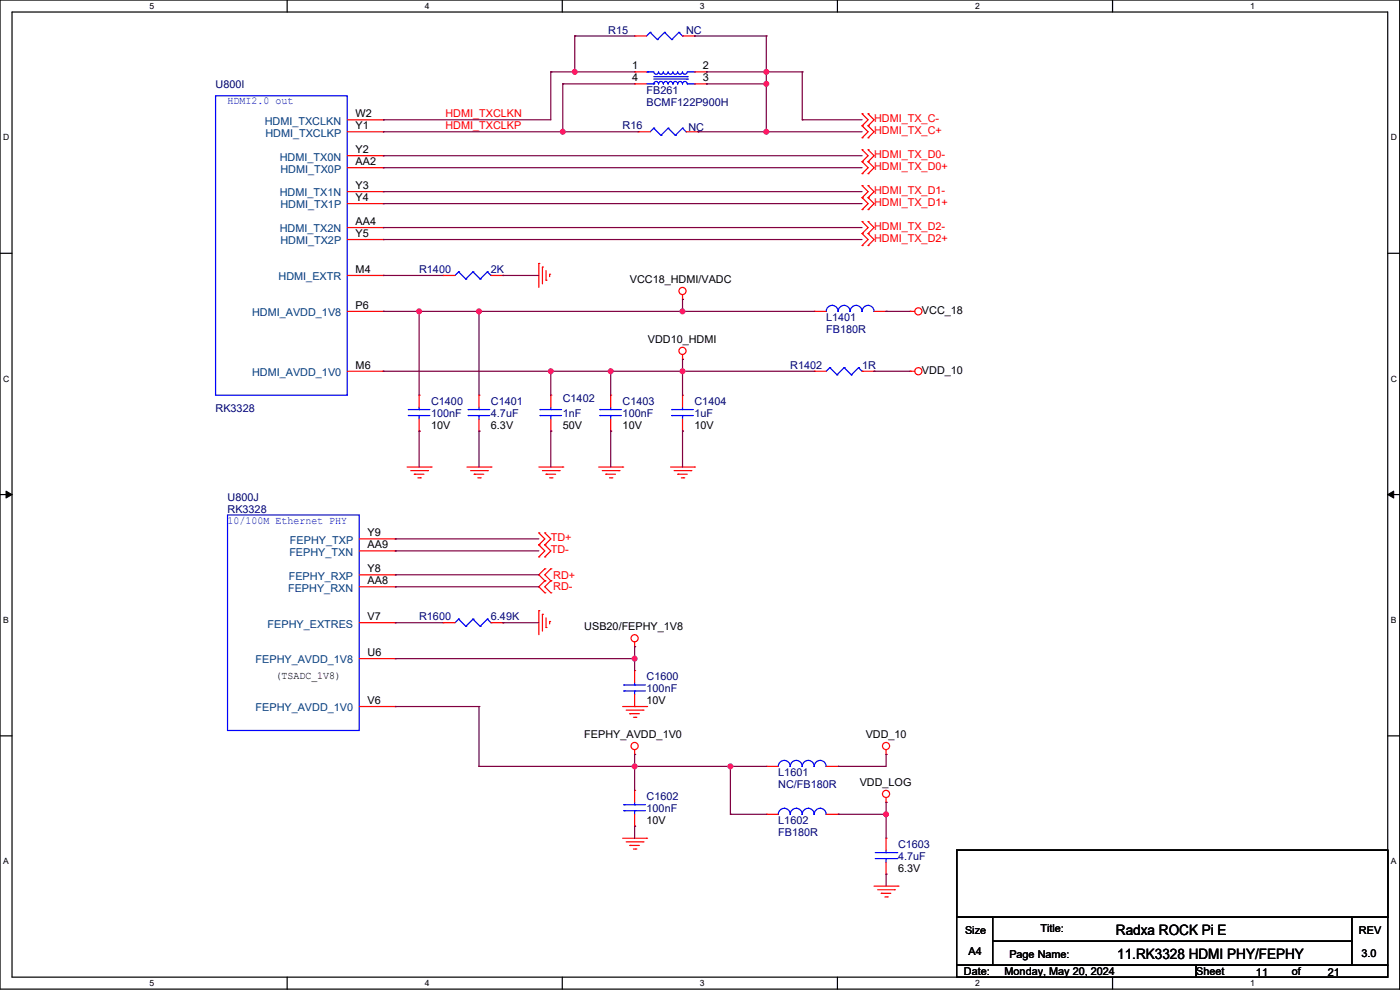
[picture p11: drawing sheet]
<svg xmlns="http://www.w3.org/2000/svg" width="594mm" height="420mm" viewBox="0 0 594 420" stroke-linecap="round" stroke-linejoin="round" font-family="sans-serif">
<defs><g id="words">
<g font-size="6.1">
<text x="473.5" y="396.7">Radxa ROCK Pi E</text>
<text x="474" y="406.9">11.RK3328 HDMI PHY/FEPHY</text>
</g>
<g font-size="4.6" fill="#000080">
<text x="258.1" y="14.3">R15</text>
<text x="291.1" y="14.3">NC</text>
<text x="91.5" y="37.1">U800I</text>
<text x="274.3" y="39.7">FB261</text>
<text x="274.3" y="44.8">BCMF122P900H</text>
<text x="264.2" y="54.9">R16</text>
<text x="292.1" y="55.4">NC</text>
<text x="177.8" y="115.9">R1400</text>
<text x="208.3" y="115.9">2K</text>
<text x="350.5" y="136.2">L1401</text>
<text x="350.5" y="141.3">FB180R</text>
<text x="335.3" y="156.5">R1402</text>
<text x="365.8" y="156.5">1R</text>
<text x="182.9" y="171.8">C1400</text>
<text x="208.3" y="171.8">C1401</text>
<text x="238.8" y="170.8">C1402</text>
<text x="264.2" y="171.8">C1403</text>
<text x="294.7" y="171.8">C1404</text>
<text x="91.5" y="174.8">RK3328</text>
<text x="182.9" y="176.8">100nF</text>
<text x="208.3" y="176.8">4.7uF</text>
<text x="238.8" y="176.8">1nF</text>
<text x="264.2" y="176.8">100nF</text>
<text x="294.7" y="176.8">1uF</text>
<text x="96.5" y="212.4">U800J</text>
<text x="96.5" y="217.5">RK3328</text>
<text x="177.8" y="263.2">R1600</text>
<text x="208.3" y="263.2">6.49K</text>
<text x="274.3" y="288.6">C1600</text>
<text x="274.3" y="293.7">100nF</text>
<text x="330.2" y="329.2">L1601</text>
<text x="330.2" y="334.3">NC/FB180R</text>
<text x="274.3" y="339.4">C1602</text>
<text x="274.3" y="344.5">100nF</text>
<text x="330.2" y="349.6">L1602</text>
<text x="330.2" y="354.6">FB180R</text>
<text x="381" y="359.7">C1603</text>
<text x="381" y="364.8">4.7uF</text>
</g>
<g font-size="4.6">
<text x="268.2" y="29.5">1</text>
<text x="298.2" y="29.5">2</text>
<text x="268.2" y="34.5">4</text>
<text x="298.2" y="34.5">3</text>
<text x="150.9" y="49.8">W2</text>
<text x="150.9" y="54.9">Y1</text>
<text x="150.9" y="65">Y2</text>
<text x="150.9" y="70.1">AA2</text>
<text x="150.9" y="80.3">Y3</text>
<text x="150.9" y="85.3">Y4</text>
<text x="150.9" y="95.5">AA4</text>
<text x="150.9" y="100.6">Y5</text>
<text x="150.9" y="115.8">M4</text>
<text x="267.2" y="120">VCC18_HDMI/VADC</text>
<text x="150.9" y="131.1">P6</text>
<text x="391.2" y="133.2">VCC_18</text>
<text x="274.8" y="145.4">VDD10_HDMI</text>
<text x="150.9" y="156.5">M6</text>
<text x="391.2" y="158.6">VDD_10</text>
<text x="182.9" y="181.9">10V</text>
<text x="208.3" y="181.9">6.3V</text>
<text x="238.8" y="181.9">50V</text>
<text x="264.2" y="181.9">10V</text>
<text x="294.7" y="181.9">10V</text>
<text x="156" y="227.6">Y9</text>
<text x="156" y="232.7">AA9</text>
<text x="156" y="242.8">Y8</text>
<text x="156" y="247.9">AA8</text>
<text x="156" y="263.1">V7</text>
<text x="247.9" y="267.3">USB20/FEPHY_1V8</text>
<text x="156" y="278.4">U6</text>
<text x="116.9" y="288.1">(TSADC_1V8)</text>
<text x="156" y="298.7">V6</text>
<text x="274.3" y="298.8">10V</text>
<text x="247.9" y="313">FEPHY_AVDD_1V0</text>
<text x="367.3" y="313">VDD_10</text>
<text x="364.8" y="333.3">VDD_LOG</text>
<text x="274.3" y="349.6">10V</text>
<text x="381" y="369.9">6.3V</text>
<text x="441.5" y="395.3">Title:</text>
<text x="409.5" y="396.3">Size</text>
<text x="576.6" y="396.3">REV</text>
<text x="411" y="404.9">A4</text>
<text x="428.3" y="406.5">Page Name:</text>
<text x="577.6" y="406">3.0</text>
<text x="409" y="413.6">Date:</text>
<text x="426.2" y="413.6">Monday, May 20, 2024</text>
<text x="507.5" y="413.6">Sheet</text>
<text x="548.1" y="413.6">of</text>
<text x="532.9" y="414.1">11</text>
<text x="563.4" y="414.1">21</text>
</g>
<g font-size="4.6" fill="#00f">
<text x="96.5" y="44.3">HDMI2.0 out</text>
<text x="96.5" y="222.1">10/100M Ethernet PHY</text>
</g>
<g font-size="4.6" fill="#004080">
<text x="112.3" y="52.9">HDMI_TXCLKN</text>
<text x="112.6" y="58">HDMI_TXCLKP</text>
<text x="118.7" y="68.1">HDMI_TX0N</text>
<text x="119" y="73.2">HDMI_TX0P</text>
<text x="118.7" y="83.4">HDMI_TX1N</text>
<text x="119" y="88.4">HDMI_TX1P</text>
<text x="118.7" y="98.6">HDMI_TX2N</text>
<text x="119" y="103.7">HDMI_TX2P</text>
<text x="118.2" y="118.9">HDMI_EXTR</text>
<text x="107" y="134.2">HDMI_AVDD_1V8</text>
<text x="107" y="159.6">HDMI_AVDD_1V0</text>
<text x="123" y="230.7">FEPHY_TXP</text>
<text x="122.8" y="235.8">FEPHY_TXN</text>
<text x="122.5" y="245.9">FEPHY_RXP</text>
<text x="122.3" y="251">FEPHY_RXN</text>
<text x="113.6" y="266.2">FEPHY_EXTRES</text>
<text x="108.4" y="281.5">FEPHY_AVDD_1V8</text>
<text x="108.4" y="301.8">FEPHY_AVDD_1V0</text>
</g>
<g font-size="4.6" fill="#f00">
<text x="189" y="49.7">HDMI_TXCLKN</text>
<text x="370.9" y="51.9">HDMI_TX_C-</text>
<text x="189" y="54.8">HDMI_TXCLKP</text>
<text x="370.9" y="57">HDMI_TX_C+</text>
<text x="370.9" y="67.1">HDMI_TX_D0-</text>
<text x="370.9" y="72.2">HDMI_TX_D0+</text>
<text x="370.9" y="82.4">HDMI_TX_D1-</text>
<text x="370.9" y="87.4">HDMI_TX_D1+</text>
<text x="370.9" y="97.6">HDMI_TX_D2-</text>
<text x="370.9" y="102.7">HDMI_TX_D2+</text>
<text x="233.7" y="229.7">TD+</text>
<text x="233.7" y="234.8">TD-</text>
<text x="234.7" y="245.4">RD+</text>
<text x="234.7" y="250.5">RD-</text>
</g>
<g font-size="3.6">
<text x="63.5" y="3.8">5</text>
<text x="180.2" y="3.8">4</text>
<text x="296.9" y="3.8">3</text>
<text x="413.7" y="3.8">2</text>
<text x="530.4" y="3.8">1</text>
<text x="1.3" y="59.5">D</text>
<text x="590.1" y="59.5">D</text>
<text x="1.3" y="161.9">C</text>
<text x="590.1" y="161.9">C</text>
<text x="1.3" y="264.3">B</text>
<text x="590.1" y="264.3">B</text>
<text x="1.3" y="366.6">A</text>
<text x="590.1" y="366.6">A</text>
<text x="63.5" y="418.3">5</text>
<text x="180.2" y="418.3">4</text>
<text x="296.9" y="418.3">3</text>
<text x="413.7" y="418.3">2</text>
<text x="530.4" y="418.3">1</text>
</g>
</g></defs>
<path d="M0 0h593.9v419.6h-593.9zM5.1 5.1h583.7v409.4h-583.7z" fill="none" stroke="#000" stroke-width=".51"/>
<g fill="#fff">
<path d="M63.5 .5h2v4.1h-2z"/>
<path d="M63.5 415.1h2v4h-2z"/>
</g>
<path d="M121.8 0v5.1M121.8 414.5v5.1" fill="none" stroke="#000" stroke-width=".51"/>
<g fill="#fff">
<path d="M180.2 .5h2v4.1h-2z"/>
<path d="M180.2 415.1h2v4h-2z"/>
</g>
<path d="M238.6 0v5.1M238.6 414.5v5.1" fill="none" stroke="#000" stroke-width=".51"/>
<g fill="#fff">
<path d="M296.9 .5h2.1v4.1h-2.1z"/>
<path d="M296.9 415.1h2.1v4h-2.1z"/>
</g>
<path d="M355.3 0v5.1M355.3 414.5v5.1" fill="none" stroke="#000" stroke-width=".51"/>
<g fill="#fff">
<path d="M413.7 .5h2v4.1h-2z"/>
<path d="M413.7 415.1h2v4h-2z"/>
</g>
<path d="M472 0v5.1M472 414.5v5.1" fill="none" stroke="#000" stroke-width=".51"/>
<g fill="#fff">
<path d="M530.4 .5h2v4.1h-2z"/>
<path d="M530.4 415.1h2v4h-2z"/>
<path d="M1.3 56.3h2.6v4h-2.6z"/>
<path d="M590.1 56.3h2.6v4h-2.6z"/>
<path d="M1.3 158.6h2.6v4.1h-2.6z"/>
<path d="M590.1 158.6h2.6v4.1h-2.6z"/>
</g>
<path d="M0 107.5h5.1M588.8 107.5h5.1" fill="none" stroke="#000" stroke-width=".51"/>
<g fill="#fff">
<path d="M1.3 261h2.4v4.1h-2.4z"/>
<path d="M590.1 261h2.4v4.1h-2.4z"/>
</g>
<path d="M0 209.8h5.1M588.8 209.8h5.1" fill="none" stroke="#000" stroke-width=".51"/>
<path d="M2.6 208.3l2.5 1.5-2.5 1.5zM588.8 209.8l2.5-1.5v3z" fill="#000" stroke="#000" stroke-width=".42"/>
<g fill="#fff">
<path d="M1.3 363.4h2.4v4h-2.4z"/>
<path d="M590.1 363.4h2.4v4h-2.4z"/>
</g>
<path d="M0 312.2h5.1M588.8 312.2h5.1" fill="none" stroke="#000" stroke-width=".51"/>
<path d="M289.6 150.4v2" fill="none" stroke="#f00" stroke-width=".51"/>
<circle cx="289.6" cy="152.4" r=".25" fill="#f00"/>
<g fill="none" stroke="#f00" stroke-width=".51">
<path d="M386.1 157.5h2"/>
<circle cx="289.6" cy="148.9" r="1.51"/>
</g>
<circle cx="386.1" cy="157.5" r=".25" fill="#f00"/>
<g fill="none" stroke="#f00" stroke-width=".51">
<path d="M254 198.1h10.2"/>
<circle cx="389.6" cy="157.5" r="1.51"/>
</g>
<circle cx="264.2" cy="198.1" r=".25" fill="#f00"/>
<path d="M255.5 199.7h7.2" fill="none" stroke="#f00" stroke-width=".51"/>
<circle cx="262.7" cy="199.7" r=".25" fill="#f00"/>
<path d="M257.1 201.2h4" fill="none" stroke="#f00" stroke-width=".51"/>
<circle cx="257.1" cy="201.2" r=".25" fill="#f00"/>
<path d="M258.6 202.7h1" fill="none" stroke="#f00" stroke-width=".51"/>
<circle cx="259.6" cy="202.7" r=".25" fill="#f00"/>
<path d="M172.7 198.1h10.2" fill="none" stroke="#f00" stroke-width=".51"/>
<circle cx="182.9" cy="198.1" r=".25" fill="#f00"/>
<path d="M174.3 199.7h7.1" fill="none" stroke="#f00" stroke-width=".51"/>
<circle cx="181.4" cy="199.7" r=".25" fill="#f00"/>
<path d="M175.8 201.2h4.1" fill="none" stroke="#f00" stroke-width=".51"/>
<circle cx="175.8" cy="201.2" r=".25" fill="#f00"/>
<path d="M177.3 202.7h1" fill="none" stroke="#f00" stroke-width=".51"/>
<circle cx="178.3" cy="202.7" r=".25" fill="#f00"/>
<path d="M228.6 111.8v10.1" fill="none" stroke="#f00" stroke-width=".51"/>
<circle cx="228.6" cy="111.8" r=".25" fill="#f00"/>
<path d="M230.1 113.3v7.1" fill="none" stroke="#f00" stroke-width=".51"/>
<circle cx="230.1" cy="113.3" r=".25" fill="#f00"/>
<path d="M231.7 114.8v4.1" fill="none" stroke="#f00" stroke-width=".51"/>
<circle cx="231.7" cy="118.9" r=".25" fill="#f00"/>
<path d="M233.2 116.4v1" fill="none" stroke="#f00" stroke-width=".51"/>
<circle cx="233.2" cy="116.4" r=".25" fill="#f00"/>
<path d="M386.1 132.1h2" fill="none" stroke="#f00" stroke-width=".51"/>
<circle cx="386.1" cy="132.1" r=".25" fill="#f00"/>
<g fill="none" stroke="#f00" stroke-width=".51">
<path d="M198.1 198.1h10.2"/>
<circle cx="389.6" cy="132.1" r="1.51"/>
</g>
<circle cx="208.3" cy="198.1" r=".25" fill="#f00"/>
<path d="M199.7 199.7h7.1" fill="none" stroke="#f00" stroke-width=".51"/>
<circle cx="206.8" cy="199.7" r=".25" fill="#f00"/>
<path d="M201.2 201.2h4.1" fill="none" stroke="#f00" stroke-width=".51"/>
<circle cx="201.2" cy="201.2" r=".25" fill="#f00"/>
<path d="M202.7 202.7h1" fill="none" stroke="#f00" stroke-width=".51"/>
<circle cx="203.7" cy="202.7" r=".25" fill="#f00"/>
<path d="M284.5 198.1h10.2" fill="none" stroke="#f00" stroke-width=".51"/>
<circle cx="294.7" cy="198.1" r=".25" fill="#f00"/>
<path d="M286 199.7h7.1" fill="none" stroke="#f00" stroke-width=".51"/>
<circle cx="293.1" cy="199.7" r=".25" fill="#f00"/>
<path d="M287.5 201.2h4.1" fill="none" stroke="#f00" stroke-width=".51"/>
<circle cx="287.5" cy="201.2" r=".25" fill="#f00"/>
<path d="M289.1 202.7h1" fill="none" stroke="#f00" stroke-width=".51"/>
<circle cx="290.1" cy="202.7" r=".25" fill="#f00"/>
<path d="M228.6 198.1h10.2" fill="none" stroke="#f00" stroke-width=".51"/>
<circle cx="238.8" cy="198.1" r=".25" fill="#f00"/>
<path d="M230.1 199.7h7.2" fill="none" stroke="#f00" stroke-width=".51"/>
<circle cx="237.3" cy="199.7" r=".25" fill="#f00"/>
<path d="M231.7 201.2h4" fill="none" stroke="#f00" stroke-width=".51"/>
<circle cx="231.7" cy="201.2" r=".25" fill="#f00"/>
<path d="M233.2 202.7h1" fill="none" stroke="#f00" stroke-width=".51"/>
<circle cx="234.2" cy="202.7" r=".25" fill="#f00"/>
<path d="M289.6 125v2" fill="none" stroke="#f00" stroke-width=".51"/>
<circle cx="289.6" cy="127" r=".25" fill="#f00"/>
<g fill="none" stroke="#f00" stroke-width=".51">
<path d="M375.9 338.3v2.1"/>
<circle cx="289.6" cy="123.5" r="1.51"/>
</g>
<circle cx="375.9" cy="340.4" r=".25" fill="#f00"/>
<g fill="none" stroke="#f00" stroke-width=".51">
<path d="M375.9 318v2.1"/>
<circle cx="375.9" cy="336.8" r="1.51"/>
</g>
<circle cx="375.9" cy="320.1" r=".25" fill="#f00"/>
<g fill="none" stroke="#f00" stroke-width=".51">
<path d="M370.9 375.9h10.1"/>
<circle cx="375.9" cy="316.5" r="1.51"/>
</g>
<circle cx="381" cy="375.9" r=".25" fill="#f00"/>
<path d="M372.4 377.5h7.1" fill="none" stroke="#f00" stroke-width=".51"/>
<circle cx="379.5" cy="377.5" r=".25" fill="#f00"/>
<path d="M373.9 379h4.1" fill="none" stroke="#f00" stroke-width=".51"/>
<circle cx="373.9" cy="379" r=".25" fill="#f00"/>
<path d="M375.4 380.5h1" fill="none" stroke="#f00" stroke-width=".51"/>
<circle cx="376.4" cy="380.5" r=".25" fill="#f00"/>
<path d="M269.3 318v2.1" fill="none" stroke="#f00" stroke-width=".51"/>
<circle cx="269.3" cy="320.1" r=".25" fill="#f00"/>
<g fill="none" stroke="#f00" stroke-width=".51">
<path d="M269.3 272.3v2"/>
<circle cx="269.3" cy="316.5" r="1.51"/>
</g>
<circle cx="269.3" cy="274.3" r=".25" fill="#f00"/>
<g fill="none" stroke="#f00" stroke-width=".51">
<path d="M228.6 259.1v10.2"/>
<circle cx="269.3" cy="270.8" r="1.51"/>
</g>
<circle cx="228.6" cy="259.1" r=".25" fill="#f00"/>
<path d="M230.1 260.6v7.1" fill="none" stroke="#f00" stroke-width=".51"/>
<circle cx="230.1" cy="260.6" r=".25" fill="#f00"/>
<path d="M231.7 262.1v4.1" fill="none" stroke="#f00" stroke-width=".51"/>
<circle cx="231.7" cy="266.2" r=".25" fill="#f00"/>
<path d="M233.2 263.7v1" fill="none" stroke="#f00" stroke-width=".51"/>
<circle cx="233.2" cy="263.7" r=".25" fill="#f00"/>
<path d="M264.2 299.7h10.1" fill="none" stroke="#f00" stroke-width=".51"/>
<circle cx="274.3" cy="299.7" r=".25" fill="#f00"/>
<path d="M265.7 301.3h7.1" fill="none" stroke="#f00" stroke-width=".51"/>
<circle cx="272.8" cy="301.3" r=".25" fill="#f00"/>
<path d="M267.2 302.8h4.1" fill="none" stroke="#f00" stroke-width=".51"/>
<circle cx="267.2" cy="302.8" r=".25" fill="#f00"/>
<path d="M268.8 304.3h1" fill="none" stroke="#f00" stroke-width=".51"/>
<circle cx="269.8" cy="304.3" r=".25" fill="#f00"/>
<path d="M264.2 355.6h10.1" fill="none" stroke="#f00" stroke-width=".51"/>
<circle cx="274.3" cy="355.6" r=".25" fill="#f00"/>
<path d="M265.7 357.1h7.1" fill="none" stroke="#f00" stroke-width=".51"/>
<circle cx="272.8" cy="357.1" r=".25" fill="#f00"/>
<path d="M267.2 358.7h4.1" fill="none" stroke="#f00" stroke-width=".51"/>
<circle cx="267.2" cy="358.7" r=".25" fill="#f00"/>
<path d="M268.8 360.2h1" fill="none" stroke="#f00" stroke-width=".51"/>
<circle cx="269.8" cy="360.2" r=".25" fill="#f00"/>
<path d="M370.9 66.1l-2.6 2.5" fill="none" stroke="#f00" stroke-width=".51"/>
<circle cx="368.3" cy="68.6" r=".25" fill="#f00"/>
<path d="M368.3 63.5l2.6 2.6" fill="none" stroke="#f00" stroke-width=".51"/>
<circle cx="368.3" cy="63.5" r=".25" fill="#f00"/>
<path d="M368.3 66.1l-2.5 2.5" fill="none" stroke="#f00" stroke-width=".51"/>
<circle cx="365.8" cy="68.6" r=".25" fill="#f00"/>
<path d="M365.8 63.5l2.5 2.6" fill="none" stroke="#f00" stroke-width=".51"/>
<circle cx="365.8" cy="63.5" r=".25" fill="#f00"/>
<path d="M370.9 71.1l-2.6 2.6" fill="none" stroke="#f00" stroke-width=".51"/>
<circle cx="368.3" cy="73.7" r=".25" fill="#f00"/>
<path d="M368.3 68.6l2.6 2.5" fill="none" stroke="#f00" stroke-width=".51"/>
<circle cx="368.3" cy="68.6" r=".25" fill="#f00"/>
<path d="M368.3 71.1l-2.5 2.6" fill="none" stroke="#f00" stroke-width=".51"/>
<circle cx="365.8" cy="73.7" r=".25" fill="#f00"/>
<path d="M365.8 68.6l2.5 2.5" fill="none" stroke="#f00" stroke-width=".51"/>
<circle cx="365.8" cy="68.6" r=".25" fill="#f00"/>
<path d="M370.9 50.8l-2.6 2.6" fill="none" stroke="#f00" stroke-width=".51"/>
<circle cx="368.3" cy="53.4" r=".25" fill="#f00"/>
<path d="M368.3 48.3l2.6 2.5" fill="none" stroke="#f00" stroke-width=".51"/>
<circle cx="368.3" cy="48.3" r=".25" fill="#f00"/>
<path d="M368.3 50.8l-2.5 2.6" fill="none" stroke="#f00" stroke-width=".51"/>
<circle cx="365.8" cy="53.4" r=".25" fill="#f00"/>
<path d="M365.8 48.3l2.5 2.5" fill="none" stroke="#f00" stroke-width=".51"/>
<circle cx="365.8" cy="48.3" r=".25" fill="#f00"/>
<path d="M370.9 55.9l-2.6 2.5" fill="none" stroke="#f00" stroke-width=".51"/>
<circle cx="368.3" cy="58.4" r=".25" fill="#f00"/>
<path d="M368.3 53.4l2.6 2.5" fill="none" stroke="#f00" stroke-width=".51"/>
<circle cx="368.3" cy="53.4" r=".25" fill="#f00"/>
<path d="M368.3 55.9l-2.5 2.5" fill="none" stroke="#f00" stroke-width=".51"/>
<circle cx="365.8" cy="58.4" r=".25" fill="#f00"/>
<path d="M365.8 53.4l2.5 2.5" fill="none" stroke="#f00" stroke-width=".51"/>
<circle cx="365.8" cy="53.4" r=".25" fill="#f00"/>
<path d="M370.9 96.5l-2.6 2.6" fill="none" stroke="#f00" stroke-width=".51"/>
<circle cx="368.3" cy="99.1" r=".25" fill="#f00"/>
<path d="M368.3 94l2.6 2.5" fill="none" stroke="#f00" stroke-width=".51"/>
<circle cx="368.3" cy="94" r=".25" fill="#f00"/>
<path d="M368.3 96.5l-2.5 2.6" fill="none" stroke="#f00" stroke-width=".51"/>
<circle cx="365.8" cy="99.1" r=".25" fill="#f00"/>
<path d="M365.8 94l2.5 2.5" fill="none" stroke="#f00" stroke-width=".51"/>
<circle cx="365.8" cy="94" r=".25" fill="#f00"/>
<path d="M370.9 101.6l-2.6 2.6" fill="none" stroke="#f00" stroke-width=".51"/>
<circle cx="368.3" cy="104.2" r=".25" fill="#f00"/>
<path d="M368.3 99.1l2.6 2.5" fill="none" stroke="#f00" stroke-width=".51"/>
<circle cx="368.3" cy="99.1" r=".25" fill="#f00"/>
<path d="M368.3 101.6l-2.5 2.6" fill="none" stroke="#f00" stroke-width=".51"/>
<circle cx="365.8" cy="104.2" r=".25" fill="#f00"/>
<path d="M365.8 99.1l2.5 2.5" fill="none" stroke="#f00" stroke-width=".51"/>
<circle cx="365.8" cy="99.1" r=".25" fill="#f00"/>
<path d="M370.9 81.3l-2.6 2.5" fill="none" stroke="#f00" stroke-width=".51"/>
<circle cx="368.3" cy="83.8" r=".25" fill="#f00"/>
<path d="M368.3 78.8l2.6 2.5" fill="none" stroke="#f00" stroke-width=".51"/>
<circle cx="368.3" cy="78.8" r=".25" fill="#f00"/>
<path d="M368.3 81.3l-2.5 2.5" fill="none" stroke="#f00" stroke-width=".51"/>
<circle cx="365.8" cy="83.8" r=".25" fill="#f00"/>
<path d="M365.8 78.8l2.5 2.5" fill="none" stroke="#f00" stroke-width=".51"/>
<circle cx="365.8" cy="78.8" r=".25" fill="#f00"/>
<path d="M370.9 86.4l-2.6 2.5" fill="none" stroke="#f00" stroke-width=".51"/>
<circle cx="368.3" cy="88.9" r=".25" fill="#f00"/>
<path d="M368.3 83.8l2.6 2.6" fill="none" stroke="#f00" stroke-width=".51"/>
<circle cx="368.3" cy="83.8" r=".25" fill="#f00"/>
<path d="M368.3 86.4l-2.5 2.5" fill="none" stroke="#f00" stroke-width=".51"/>
<circle cx="365.8" cy="88.9" r=".25" fill="#f00"/>
<path d="M365.8 83.8l2.5 2.6" fill="none" stroke="#f00" stroke-width=".51"/>
<circle cx="365.8" cy="83.8" r=".25" fill="#f00"/>
<path d="M233.7 233.7l-2.5 2.5" fill="none" stroke="#f00" stroke-width=".51"/>
<circle cx="231.2" cy="236.2" r=".25" fill="#f00"/>
<path d="M231.2 231.2l2.5 2.5" fill="none" stroke="#f00" stroke-width=".51"/>
<circle cx="231.2" cy="231.2" r=".25" fill="#f00"/>
<path d="M231.2 233.7l-2.6 2.5" fill="none" stroke="#f00" stroke-width=".51"/>
<circle cx="228.6" cy="236.2" r=".25" fill="#f00"/>
<path d="M228.6 231.2l2.6 2.5" fill="none" stroke="#f00" stroke-width=".51"/>
<circle cx="228.6" cy="231.2" r=".25" fill="#f00"/>
<path d="M233.7 228.6l-2.5 2.6" fill="none" stroke="#f00" stroke-width=".51"/>
<circle cx="231.2" cy="231.2" r=".25" fill="#f00"/>
<path d="M231.2 226.1l2.5 2.5" fill="none" stroke="#f00" stroke-width=".51"/>
<circle cx="231.2" cy="226.1" r=".25" fill="#f00"/>
<path d="M231.2 228.6l-2.6 2.6" fill="none" stroke="#f00" stroke-width=".51"/>
<circle cx="228.6" cy="231.2" r=".25" fill="#f00"/>
<path d="M228.6 226.1l2.6 2.5" fill="none" stroke="#f00" stroke-width=".51"/>
<circle cx="228.6" cy="226.1" r=".25" fill="#f00"/>
<path d="M231.2 241.3l-2.6 2.6" fill="none" stroke="#f00" stroke-width=".51"/>
<circle cx="231.2" cy="241.3" r=".25" fill="#f00"/>
<path d="M228.6 243.9l2.6 2.5" fill="none" stroke="#f00" stroke-width=".51"/>
<circle cx="231.2" cy="246.4" r=".25" fill="#f00"/>
<path d="M231.2 243.9l2.5 2.5" fill="none" stroke="#f00" stroke-width=".51"/>
<circle cx="233.7" cy="246.4" r=".25" fill="#f00"/>
<path d="M233.7 241.3l-2.5 2.6" fill="none" stroke="#f00" stroke-width=".51"/>
<circle cx="233.7" cy="241.3" r=".25" fill="#f00"/>
<path d="M231.2 246.4l-2.6 2.5" fill="none" stroke="#f00" stroke-width=".51"/>
<circle cx="231.2" cy="246.4" r=".25" fill="#f00"/>
<path d="M228.6 248.9l2.6 2.6" fill="none" stroke="#f00" stroke-width=".51"/>
<circle cx="231.2" cy="251.5" r=".25" fill="#f00"/>
<path d="M231.2 248.9l2.5 2.6" fill="none" stroke="#f00" stroke-width=".51"/>
<circle cx="233.7" cy="251.5" r=".25" fill="#f00"/>
<path d="M233.7 246.4l-2.5 2.5" fill="none" stroke="#f00" stroke-width=".51"/>
<circle cx="233.7" cy="246.4" r=".25" fill="#f00"/>
<path d="M405.9 360.7h182.9v28.4h-182.9zM405.9 389.1h15.3v20.4h-15.3zM421.2 389.1h152.4v10.2h-152.4zM421.2 399.3h152.4v10.2h-152.4zM573.6 389.1h15.2v20.4h-15.2zM405.9 409.5h101.6v5h-101.6zM507.5 409.5h81.3v5h-81.3z" fill="none" stroke="#000" stroke-width=".51"/>
<path d="M203.2 172.7v1.1" fill="none" stroke="#00f" stroke-width=".51"/>
<circle cx="203.2" cy="173.8" r=".25" fill="#00f"/>
<path d="M198.6 176.3h9.2" fill="none" stroke="#00f" stroke-width=".51"/>
<circle cx="198.6" cy="176.3" r=".25" fill="#00f"/>
<path d="M198.6 173.8h9.2" fill="none" stroke="#00f" stroke-width=".51"/>
<circle cx="198.6" cy="173.8" r=".25" fill="#00f"/>
<path d="M203.2 176.3v1.5" fill="none" stroke="#00f" stroke-width=".51"/>
<circle cx="203.2" cy="176.3" r=".25" fill="#00f"/>
<path d="M203.2 167.7v5" fill="none" stroke="#f00" stroke-width=".51"/>
<circle cx="203.2" cy="167.7" r=".25" fill="#f00"/>
<path d="M203.2 177.8v5.1" fill="none" stroke="#f00" stroke-width=".51"/>
<circle cx="203.2" cy="182.9" r=".25" fill="#f00"/>
<path d="M194.6 262.7l-1.5 1.5" fill="none" stroke="#00f" stroke-width=".51"/>
<circle cx="194.6" cy="262.7" r=".25" fill="#00f"/>
<path d="M194.6 262.7l3 3" fill="none" stroke="#00f" stroke-width=".51"/>
<circle cx="197.6" cy="265.7" r=".25" fill="#00f"/>
<path d="M200.7 262.7l-3.1 3" fill="none" stroke="#00f" stroke-width=".51"/>
<circle cx="200.7" cy="262.7" r=".25" fill="#00f"/>
<path d="M200.7 262.7l3 3" fill="none" stroke="#00f" stroke-width=".51"/>
<circle cx="203.7" cy="265.7" r=".25" fill="#00f"/>
<path d="M206.8 262.7l-3.1 3" fill="none" stroke="#00f" stroke-width=".51"/>
<circle cx="206.8" cy="262.7" r=".25" fill="#00f"/>
<path d="M206.8 262.7l1.5 1.5" fill="none" stroke="#00f" stroke-width=".51"/>
<circle cx="208.3" cy="264.2" r=".25" fill="#00f"/>
<path d="M188 264.2h5.1" fill="none" stroke="#f00" stroke-width=".51"/>
<circle cx="188" cy="264.2" r=".25" fill="#f00"/>
<path d="M208.3 264.2h5.1" fill="none" stroke="#f00" stroke-width=".51"/>
<circle cx="213.4" cy="264.2" r=".25" fill="#f00"/>
<path d="M259.1 172.7v1.1" fill="none" stroke="#00f" stroke-width=".51"/>
<circle cx="259.1" cy="173.8" r=".25" fill="#00f"/>
<path d="M254.5 176.3h9.2" fill="none" stroke="#00f" stroke-width=".51"/>
<circle cx="254.5" cy="176.3" r=".25" fill="#00f"/>
<path d="M254.5 173.8h9.2" fill="none" stroke="#00f" stroke-width=".51"/>
<circle cx="254.5" cy="173.8" r=".25" fill="#00f"/>
<path d="M259.1 176.3v1.5" fill="none" stroke="#00f" stroke-width=".51"/>
<circle cx="259.1" cy="176.3" r=".25" fill="#00f"/>
<path d="M259.1 167.7v5" fill="none" stroke="#f00" stroke-width=".51"/>
<circle cx="259.1" cy="167.7" r=".25" fill="#f00"/>
<path d="M259.1 177.8v5.1" fill="none" stroke="#f00" stroke-width=".51"/>
<circle cx="259.1" cy="182.9" r=".25" fill="#f00"/>
<path d="M350.5 132.1a2.53 2.53 0 0 1 2.6-2.5 2.53 2.53 0 0 1 2.5 2.5M355.6 132.1a2.53 2.53 0 0 1 2.6-2.5 2.53 2.53 0 0 1 2.5 2.5M360.7 132.1a2.53 2.53 0 0 1 2.6-2.5h-.1a2.53 2.53 0 0 1 2.6 2.5 2.53 2.53 0 0 1 2.5-2.5 2.53 2.53 0 0 1 2.5 2.5" fill="none" stroke="#00f" stroke-width=".51"/>
<path d="M370.9 132.1h5" fill="none" stroke="#f00" stroke-width=".51"/>
<circle cx="375.9" cy="132.1" r=".25" fill="#f00"/>
<path d="M345.5 132.1h5" fill="none" stroke="#f00" stroke-width=".51"/>
<circle cx="345.5" cy="132.1" r=".25" fill="#f00"/>
<path d="M96.5 218.5h55.9v91.4h-55.9z" fill="none" stroke="#00f" stroke-width=".51"/>
<path d="M152.4 228.6h15.3" fill="none" stroke="#f00" stroke-width=".51"/>
<circle cx="167.7" cy="228.6" r=".25" fill="#f00"/>
<path d="M152.4 233.7h15.3" fill="none" stroke="#f00" stroke-width=".51"/>
<circle cx="167.7" cy="233.7" r=".25" fill="#f00"/>
<path d="M152.4 243.9h15.3" fill="none" stroke="#f00" stroke-width=".51"/>
<circle cx="167.7" cy="243.9" r=".25" fill="#f00"/>
<path d="M152.4 248.9h15.3" fill="none" stroke="#f00" stroke-width=".51"/>
<circle cx="167.7" cy="248.9" r=".25" fill="#f00"/>
<path d="M152.4 264.2h15.3" fill="none" stroke="#f00" stroke-width=".51"/>
<circle cx="167.7" cy="264.2" r=".25" fill="#f00"/>
<path d="M152.4 279.4h15.3" fill="none" stroke="#f00" stroke-width=".51"/>
<circle cx="167.7" cy="279.4" r=".25" fill="#f00"/>
<path d="M152.4 299.7h15.3" fill="none" stroke="#f00" stroke-width=".51"/>
<circle cx="167.7" cy="299.7" r=".25" fill="#f00"/>
<path d="M289.6 172.7v1.1" fill="none" stroke="#00f" stroke-width=".51"/>
<circle cx="289.6" cy="173.8" r=".25" fill="#00f"/>
<path d="M285 176.3h9.2" fill="none" stroke="#00f" stroke-width=".51"/>
<circle cx="285" cy="176.3" r=".25" fill="#00f"/>
<path d="M285 173.8h9.2" fill="none" stroke="#00f" stroke-width=".51"/>
<circle cx="285" cy="173.8" r=".25" fill="#00f"/>
<path d="M289.6 176.3v1.5" fill="none" stroke="#00f" stroke-width=".51"/>
<circle cx="289.6" cy="176.3" r=".25" fill="#00f"/>
<path d="M289.6 167.7v5" fill="none" stroke="#f00" stroke-width=".51"/>
<circle cx="289.6" cy="167.7" r=".25" fill="#f00"/>
<path d="M289.6 177.8v5.1" fill="none" stroke="#f00" stroke-width=".51"/>
<circle cx="289.6" cy="182.9" r=".25" fill="#f00"/>
<path d="M177.8 172.7v1.1" fill="none" stroke="#00f" stroke-width=".51"/>
<circle cx="177.8" cy="173.8" r=".25" fill="#00f"/>
<path d="M173.2 176.3h9.2" fill="none" stroke="#00f" stroke-width=".51"/>
<circle cx="173.2" cy="176.3" r=".25" fill="#00f"/>
<path d="M173.2 173.8h9.2" fill="none" stroke="#00f" stroke-width=".51"/>
<circle cx="173.2" cy="173.8" r=".25" fill="#00f"/>
<path d="M177.8 176.3v1.5" fill="none" stroke="#00f" stroke-width=".51"/>
<circle cx="177.8" cy="176.3" r=".25" fill="#00f"/>
<path d="M177.8 167.7v5" fill="none" stroke="#f00" stroke-width=".51"/>
<circle cx="177.8" cy="167.7" r=".25" fill="#f00"/>
<path d="M177.8 177.8v5.1" fill="none" stroke="#f00" stroke-width=".51"/>
<circle cx="177.8" cy="182.9" r=".25" fill="#f00"/>
<path d="M330.2 325.1v.1a2.53 2.53 0 0 1 2.6-2.6 2.53 2.53 0 0 1 2.5 2.6 2.53 2.53 0 0 1 2.6-2.6h-.1a2.53 2.53 0 0 1 2.6 2.6 2.53 2.53 0 0 1 2.5-2.6 2.53 2.53 0 0 1 2.5 2.6h.1a2.53 2.53 0 0 1 2.5-2.6 2.53 2.53 0 0 1 2.5 2.6v-.1" fill="none" stroke="#00f" stroke-width=".51"/>
<path d="M350.5 325.1h5.1" fill="none" stroke="#f00" stroke-width=".51"/>
<circle cx="355.6" cy="325.1" r=".25" fill="#f00"/>
<path d="M325.1 325.1h5.1" fill="none" stroke="#f00" stroke-width=".51"/>
<circle cx="325.1" cy="325.1" r=".25" fill="#f00"/>
<path d="M269.3 289.6v1" fill="none" stroke="#00f" stroke-width=".51"/>
<circle cx="269.3" cy="290.6" r=".25" fill="#00f"/>
<path d="M264.7 293.1h9.1" fill="none" stroke="#00f" stroke-width=".51"/>
<circle cx="264.7" cy="293.1" r=".25" fill="#00f"/>
<path d="M264.7 290.6h9.1" fill="none" stroke="#00f" stroke-width=".51"/>
<circle cx="264.7" cy="290.6" r=".25" fill="#00f"/>
<path d="M269.3 293.1v1.6" fill="none" stroke="#00f" stroke-width=".51"/>
<circle cx="269.3" cy="293.1" r=".25" fill="#00f"/>
<path d="M269.3 284.5v5.1" fill="none" stroke="#f00" stroke-width=".51"/>
<circle cx="269.3" cy="284.5" r=".25" fill="#f00"/>
<path d="M269.3 294.7v5" fill="none" stroke="#f00" stroke-width=".51"/>
<circle cx="269.3" cy="299.7" r=".25" fill="#f00"/>
<path d="M277.4 35.6a1.01 1.01 0 0 1 1-1 1.01 1.01 0 0 1 1 1 1.01 1.01 0 0 1 1-1 1.01 1.01 0 0 1 1 1h.1a1.01 1.01 0 0 1 1-1 1.01 1.01 0 0 1 1 1M277.4 30.5a1.01 1.01 0 0 0 1 1 1.01 1.01 0 0 0 1-1 1.02 1.02 0 0 0 1 1 1.02 1.02 0 0 0 1-1 1.02 1.02 0 0 0 1 1 1.02 1.02 0 0 0 1.1-1M277.4 33.5h14.2M283.5 35.6a1.01 1.01 0 0 1 1-1 1.01 1.01 0 0 1 1 1 1.01 1.01 0 0 1 1-1 1.01 1.01 0 0 1 1 1 1.01 1.01 0 0 1 1.1-1 1.01 1.01 0 0 1 1 1 1.01 1.01 0 0 1 1-1 1.01 1.01 0 0 1 1 1M283.5 30.5a1.01 1.01 0 0 0 1 1 1.01 1.01 0 0 0 1-1 1.02 1.02 0 0 0 1 1 1.02 1.02 0 0 0 1-1 1.02 1.02 0 0 0 1 1 1.02 1.02 0 0 0 1.1-1 1.02 1.02 0 0 0 1 1 1.02 1.02 0 0 0 1-1" fill="none" stroke="#00f" stroke-width=".51"/>
<circle cx="291.6" cy="33.5" r=".25" fill="#00f"/>
<path d="M277.4 32.5h14.2" fill="none" stroke="#00f" stroke-width=".51"/>
<circle cx="291.6" cy="32.5" r=".25" fill="#00f"/>
<path d="M291.6 35.6h3.1" fill="none" stroke="#00f" stroke-width=".51"/>
<circle cx="294.7" cy="35.6" r=".25" fill="#00f"/>
<path d="M291.6 30.5h3.1" fill="none" stroke="#00f" stroke-width=".51"/>
<circle cx="294.7" cy="30.5" r=".25" fill="#00f"/>
<path d="M274.8 30.5h2.6" fill="none" stroke="#00f" stroke-width=".51"/>
<circle cx="274.8" cy="30.5" r=".25" fill="#00f"/>
<path d="M274.3 30.5h.5" fill="none" stroke="#00f" stroke-width=".51"/>
<circle cx="274.8" cy="30.5" r=".25" fill="#00f"/>
<path d="M274.3 35.6h3.1" fill="none" stroke="#00f" stroke-width=".51"/>
<circle cx="277.4" cy="35.6" r=".25" fill="#00f"/>
<path d="M269.3 35.6h5" fill="none" stroke="#f00" stroke-width=".51"/>
<circle cx="269.3" cy="35.6" r=".25" fill="#f00"/>
<path d="M294.7 35.6h5" fill="none" stroke="#f00" stroke-width=".51"/>
<circle cx="299.7" cy="35.6" r=".25" fill="#f00"/>
<path d="M294.7 30.5h5" fill="none" stroke="#f00" stroke-width=".51"/>
<circle cx="299.7" cy="30.5" r=".25" fill="#f00"/>
<path d="M269.3 30.5h5" fill="none" stroke="#f00" stroke-width=".51"/>
<circle cx="269.3" cy="30.5" r=".25" fill="#f00"/>
<path d="M330.2 345.5a2.53 2.53 0 0 1 2.6-2.6 2.53 2.53 0 0 1 2.5 2.6 2.53 2.53 0 0 1 2.6-2.6h-.1a2.53 2.53 0 0 1 2.6 2.6 2.53 2.53 0 0 1 2.5-2.6 2.53 2.53 0 0 1 2.5 2.6h.1a2.53 2.53 0 0 1 2.5-2.6 2.53 2.53 0 0 1 2.5 2.6" fill="none" stroke="#00f" stroke-width=".51"/>
<path d="M350.5 345.5h5.1" fill="none" stroke="#f00" stroke-width=".51"/>
<circle cx="355.6" cy="345.5" r=".25" fill="#f00"/>
<path d="M325.1 345.5h5.1" fill="none" stroke="#f00" stroke-width=".51"/>
<circle cx="325.1" cy="345.5" r=".25" fill="#f00"/>
<path d="M233.7 172.7v1.1" fill="none" stroke="#00f" stroke-width=".51"/>
<circle cx="233.7" cy="173.8" r=".25" fill="#00f"/>
<path d="M229.1 176.3h9.2" fill="none" stroke="#00f" stroke-width=".51"/>
<circle cx="229.1" cy="176.3" r=".25" fill="#00f"/>
<path d="M229.1 173.8h9.2" fill="none" stroke="#00f" stroke-width=".51"/>
<circle cx="229.1" cy="173.8" r=".25" fill="#00f"/>
<path d="M233.7 176.3v1.5" fill="none" stroke="#00f" stroke-width=".51"/>
<circle cx="233.7" cy="176.3" r=".25" fill="#00f"/>
<path d="M233.7 167.7v5" fill="none" stroke="#f00" stroke-width=".51"/>
<circle cx="233.7" cy="167.7" r=".25" fill="#f00"/>
<path d="M233.7 177.8v5.1" fill="none" stroke="#f00" stroke-width=".51"/>
<circle cx="233.7" cy="182.9" r=".25" fill="#f00"/>
<path d="M269.3 340.4v1" fill="none" stroke="#00f" stroke-width=".51"/>
<circle cx="269.3" cy="341.4" r=".25" fill="#00f"/>
<path d="M264.7 343.9h9.1" fill="none" stroke="#00f" stroke-width=".51"/>
<circle cx="264.7" cy="343.9" r=".25" fill="#00f"/>
<path d="M264.7 341.4h9.1" fill="none" stroke="#00f" stroke-width=".51"/>
<circle cx="264.7" cy="341.4" r=".25" fill="#00f"/>
<path d="M269.3 343.9v1.6" fill="none" stroke="#00f" stroke-width=".51"/>
<circle cx="269.3" cy="343.9" r=".25" fill="#00f"/>
<path d="M269.3 335.3v5.1" fill="none" stroke="#f00" stroke-width=".51"/>
<circle cx="269.3" cy="335.3" r=".25" fill="#f00"/>
<path d="M269.3 345.5v5" fill="none" stroke="#f00" stroke-width=".51"/>
<circle cx="269.3" cy="350.5" r=".25" fill="#f00"/>
<path d="M375.9 360.7v1" fill="none" stroke="#00f" stroke-width=".51"/>
<circle cx="375.9" cy="361.7" r=".25" fill="#00f"/>
<path d="M371.4 364.3h9.1" fill="none" stroke="#00f" stroke-width=".51"/>
<circle cx="380.5" cy="364.3" r=".25" fill="#00f"/>
<path d="M371.4 361.7h9.1" fill="none" stroke="#00f" stroke-width=".51"/>
<circle cx="380.5" cy="361.7" r=".25" fill="#00f"/>
<path d="M375.9 364.3v1.5" fill="none" stroke="#00f" stroke-width=".51"/>
<circle cx="375.9" cy="364.3" r=".25" fill="#00f"/>
<path d="M375.9 355.6v5.1" fill="none" stroke="#f00" stroke-width=".51"/>
<circle cx="375.9" cy="355.6" r=".25" fill="#f00"/>
<path d="M375.9 365.8v5.1" fill="none" stroke="#f00" stroke-width=".51"/>
<circle cx="375.9" cy="370.9" r=".25" fill="#f00"/>
<path d="M194.6 115.3l-1.5 1.6" fill="none" stroke="#00f" stroke-width=".51"/>
<circle cx="194.6" cy="115.3" r=".25" fill="#00f"/>
<path d="M194.6 115.3l3 3.1" fill="none" stroke="#00f" stroke-width=".51"/>
<circle cx="197.6" cy="118.4" r=".25" fill="#00f"/>
<path d="M200.7 115.3l-3.1 3.1" fill="none" stroke="#00f" stroke-width=".51"/>
<circle cx="200.7" cy="115.3" r=".25" fill="#00f"/>
<path d="M200.7 115.3l3 3.1" fill="none" stroke="#00f" stroke-width=".51"/>
<circle cx="203.7" cy="118.4" r=".25" fill="#00f"/>
<path d="M206.8 115.3l-3.1 3.1" fill="none" stroke="#00f" stroke-width=".51"/>
<circle cx="206.8" cy="115.3" r=".25" fill="#00f"/>
<path d="M206.8 115.3l1.5 1.6" fill="none" stroke="#00f" stroke-width=".51"/>
<circle cx="208.3" cy="116.9" r=".25" fill="#00f"/>
<path d="M188 116.9h5.1" fill="none" stroke="#f00" stroke-width=".51"/>
<circle cx="188" cy="116.9" r=".25" fill="#f00"/>
<path d="M208.3 116.9h5.1" fill="none" stroke="#f00" stroke-width=".51"/>
<circle cx="213.4" cy="116.9" r=".25" fill="#f00"/>
<path d="M352.1 156l-1.6 1.5" fill="none" stroke="#00f" stroke-width=".51"/>
<circle cx="352.1" cy="156" r=".25" fill="#00f"/>
<path d="M352.1 156l3 3" fill="none" stroke="#00f" stroke-width=".51"/>
<circle cx="355.1" cy="159" r=".25" fill="#00f"/>
<path d="M358.2 156l-3.1 3" fill="none" stroke="#00f" stroke-width=".51"/>
<circle cx="358.2" cy="156" r=".25" fill="#00f"/>
<path d="M358.2 156l3 3" fill="none" stroke="#00f" stroke-width=".51"/>
<circle cx="361.2" cy="159" r=".25" fill="#00f"/>
<path d="M364.3 156l-3.1 3" fill="none" stroke="#00f" stroke-width=".51"/>
<circle cx="364.3" cy="156" r=".25" fill="#00f"/>
<path d="M364.3 156l1.5 1.5" fill="none" stroke="#00f" stroke-width=".51"/>
<circle cx="365.8" cy="157.5" r=".25" fill="#00f"/>
<path d="M345.5 157.5h5" fill="none" stroke="#f00" stroke-width=".51"/>
<circle cx="345.5" cy="157.5" r=".25" fill="#f00"/>
<path d="M365.8 157.5h5.1" fill="none" stroke="#f00" stroke-width=".51"/>
<circle cx="370.9" cy="157.5" r=".25" fill="#f00"/>
<path d="M277.4 54.4l-1.5 1.5" fill="none" stroke="#00f" stroke-width=".51"/>
<circle cx="277.4" cy="54.4" r=".25" fill="#00f"/>
<path d="M277.4 54.4l3 3" fill="none" stroke="#00f" stroke-width=".51"/>
<circle cx="280.4" cy="57.4" r=".25" fill="#00f"/>
<path d="M283.5 54.4l-3.1 3" fill="none" stroke="#00f" stroke-width=".51"/>
<circle cx="283.5" cy="54.4" r=".25" fill="#00f"/>
<path d="M283.5 54.4l3 3" fill="none" stroke="#00f" stroke-width=".51"/>
<circle cx="286.5" cy="57.4" r=".25" fill="#00f"/>
<path d="M289.6 54.4l-3.1 3" fill="none" stroke="#00f" stroke-width=".51"/>
<circle cx="289.6" cy="54.4" r=".25" fill="#00f"/>
<path d="M289.6 54.4l1.5 1.5" fill="none" stroke="#00f" stroke-width=".51"/>
<circle cx="291.1" cy="55.9" r=".25" fill="#00f"/>
<path d="M270.8 55.9h5.1" fill="none" stroke="#f00" stroke-width=".51"/>
<circle cx="270.8" cy="55.9" r=".25" fill="#f00"/>
<path d="M291.1 55.9h5.1" fill="none" stroke="#f00" stroke-width=".51"/>
<circle cx="296.2" cy="55.9" r=".25" fill="#f00"/>
<path d="M91.5 40.7h55.8v127h-55.8z" fill="none" stroke="#00f" stroke-width=".51"/>
<path d="M147.3 50.8h15.3" fill="none" stroke="#f00" stroke-width=".51"/>
<circle cx="162.6" cy="50.8" r=".25" fill="#f00"/>
<path d="M147.3 55.9h15.3" fill="none" stroke="#f00" stroke-width=".51"/>
<circle cx="162.6" cy="55.9" r=".25" fill="#f00"/>
<path d="M147.3 66.1h15.3" fill="none" stroke="#f00" stroke-width=".51"/>
<circle cx="162.6" cy="66.1" r=".25" fill="#f00"/>
<path d="M147.3 71.1h15.3" fill="none" stroke="#f00" stroke-width=".51"/>
<circle cx="162.6" cy="71.1" r=".25" fill="#f00"/>
<path d="M147.3 81.3h15.3" fill="none" stroke="#f00" stroke-width=".51"/>
<circle cx="162.6" cy="81.3" r=".25" fill="#f00"/>
<path d="M147.3 86.4h15.3" fill="none" stroke="#f00" stroke-width=".51"/>
<circle cx="162.6" cy="86.4" r=".25" fill="#f00"/>
<path d="M147.3 96.5h15.3" fill="none" stroke="#f00" stroke-width=".51"/>
<circle cx="162.6" cy="96.5" r=".25" fill="#f00"/>
<path d="M147.3 101.6h15.3" fill="none" stroke="#f00" stroke-width=".51"/>
<circle cx="162.6" cy="101.6" r=".25" fill="#f00"/>
<path d="M147.3 116.9h15.3" fill="none" stroke="#f00" stroke-width=".51"/>
<circle cx="162.6" cy="116.9" r=".25" fill="#f00"/>
<path d="M147.3 132.1h15.3" fill="none" stroke="#f00" stroke-width=".51"/>
<circle cx="162.6" cy="132.1" r=".25" fill="#f00"/>
<path d="M147.3 157.5h15.3" fill="none" stroke="#f00" stroke-width=".51"/>
<circle cx="162.6" cy="157.5" r=".25" fill="#f00"/>
<path d="M275.9 13.7l-1.6 1.6" fill="none" stroke="#00f" stroke-width=".51"/>
<circle cx="275.9" cy="13.7" r=".25" fill="#00f"/>
<path d="M275.9 13.7l3 3.1" fill="none" stroke="#00f" stroke-width=".51"/>
<circle cx="278.9" cy="16.8" r=".25" fill="#00f"/>
<path d="M282 13.7l-3.1 3.1" fill="none" stroke="#00f" stroke-width=".51"/>
<circle cx="282" cy="13.7" r=".25" fill="#00f"/>
<path d="M282 13.7l3 3.1" fill="none" stroke="#00f" stroke-width=".51"/>
<circle cx="285" cy="16.8" r=".25" fill="#00f"/>
<path d="M288.1 13.7l-3.1 3.1" fill="none" stroke="#00f" stroke-width=".51"/>
<circle cx="288.1" cy="13.7" r=".25" fill="#00f"/>
<path d="M288.1 13.7l1.5 1.6" fill="none" stroke="#00f" stroke-width=".51"/>
<circle cx="289.6" cy="15.3" r=".25" fill="#00f"/>
<path d="M269.3 15.3h5" fill="none" stroke="#f00" stroke-width=".51"/>
<circle cx="269.3" cy="15.3" r=".25" fill="#f00"/>
<path d="M289.6 15.3h5.1" fill="none" stroke="#f00" stroke-width=".51"/>
<circle cx="294.7" cy="15.3" r=".25" fill="#f00"/>
<path d="M203.2 132.1v35.6" fill="none" stroke="#800040" stroke-width=".51"/>
<circle cx="203.2" cy="132.1" r=".25" fill="#800040"/>
<path d="M289.6 132.1h55.9" fill="none" stroke="#800040" stroke-width=".51"/>
<circle cx="289.6" cy="132.1" r=".25" fill="#800040"/>
<circle cx="289.6" cy="132.1" r="1.01" fill="#f0f" stroke="#f0f" stroke-width=".51"/>
<path d="M289.6 127v5.1" fill="none" stroke="#800040" stroke-width=".51"/>
<circle cx="289.6" cy="127" r=".25" fill="#800040"/>
<path d="M289.6 152.4v5.1" fill="none" stroke="#800040" stroke-width=".51"/>
<circle cx="289.6" cy="152.4" r=".25" fill="#800040"/>
<path d="M370.9 157.5h15.2" fill="none" stroke="#800040" stroke-width=".51"/>
<circle cx="370.9" cy="157.5" r=".25" fill="#800040"/>
<path d="M289.6 157.5h55.9" fill="none" stroke="#800040" stroke-width=".51"/>
<circle cx="289.6" cy="157.5" r=".25" fill="#800040"/>
<circle cx="289.6" cy="157.5" r="1.01" fill="#f0f" stroke="#f0f" stroke-width=".51"/>
<path d="M177.8 132.1h25.4" fill="none" stroke="#800040" stroke-width=".51"/>
<circle cx="177.8" cy="132.1" r=".25" fill="#800040"/>
<path d="M259.1 182.9v15.2" fill="none" stroke="#800040" stroke-width=".51"/>
<circle cx="259.1" cy="182.9" r=".25" fill="#800040"/>
<path d="M233.7 157.5h25.4" fill="none" stroke="#800040" stroke-width=".51"/>
<circle cx="233.7" cy="157.5" r=".25" fill="#800040"/>
<path d="M177.8 182.9v15.2" fill="none" stroke="#800040" stroke-width=".51"/>
<circle cx="177.8" cy="182.9" r=".25" fill="#800040"/>
<path d="M177.8 132.1v35.6" fill="none" stroke="#800040" stroke-width=".51"/>
<circle cx="177.8" cy="132.1" r=".25" fill="#800040"/>
<circle cx="177.8" cy="132.1" r="1.01" fill="#f0f" stroke="#f0f" stroke-width=".51"/>
<path d="M162.6 132.1h15.2" fill="none" stroke="#800040" stroke-width=".51"/>
<circle cx="162.6" cy="132.1" r=".25" fill="#800040"/>
<path d="M162.6 66.1h203.2" fill="none" stroke="#800040" stroke-width=".51"/>
<circle cx="162.6" cy="66.1" r=".25" fill="#800040"/>
<path d="M162.6 101.6h203.2" fill="none" stroke="#800040" stroke-width=".51"/>
<circle cx="162.6" cy="101.6" r=".25" fill="#800040"/>
<path d="M162.6 50.8h71.1" fill="none" stroke="#800040" stroke-width=".51"/>
<circle cx="162.6" cy="50.8" r=".25" fill="#800040"/>
<path d="M162.6 71.1h203.2" fill="none" stroke="#800040" stroke-width=".51"/>
<circle cx="162.6" cy="71.1" r=".25" fill="#800040"/>
<path d="M162.6 81.3h203.2" fill="none" stroke="#800040" stroke-width=".51"/>
<circle cx="162.6" cy="81.3" r=".25" fill="#800040"/>
<path d="M162.6 86.4h203.2" fill="none" stroke="#800040" stroke-width=".51"/>
<circle cx="162.6" cy="86.4" r=".25" fill="#800040"/>
<path d="M162.6 55.9h76.2" fill="none" stroke="#800040" stroke-width=".51"/>
<circle cx="162.6" cy="55.9" r=".25" fill="#800040"/>
<circle cx="238.8" cy="55.9" r="1.01" fill="#f0f" stroke="#f0f" stroke-width=".51"/>
<path d="M162.6 96.5h203.2" fill="none" stroke="#800040" stroke-width=".51"/>
<circle cx="162.6" cy="96.5" r=".25" fill="#800040"/>
<path d="M162.6 116.9h25.4" fill="none" stroke="#800040" stroke-width=".51"/>
<circle cx="162.6" cy="116.9" r=".25" fill="#800040"/>
<path d="M213.4 116.9h15.2" fill="none" stroke="#800040" stroke-width=".51"/>
<circle cx="213.4" cy="116.9" r=".25" fill="#800040"/>
<path d="M203.2 182.9v15.2" fill="none" stroke="#800040" stroke-width=".51"/>
<circle cx="203.2" cy="182.9" r=".25" fill="#800040"/>
<path d="M203.2 132.1h86.4" fill="none" stroke="#800040" stroke-width=".51"/>
<circle cx="203.2" cy="132.1" r=".25" fill="#800040"/>
<circle cx="203.2" cy="132.1" r="1.01" fill="#f0f" stroke="#f0f" stroke-width=".51"/>
<path d="M289.6 182.9v15.2" fill="none" stroke="#800040" stroke-width=".51"/>
<circle cx="289.6" cy="182.9" r=".25" fill="#800040"/>
<path d="M233.7 182.9v15.2" fill="none" stroke="#800040" stroke-width=".51"/>
<circle cx="233.7" cy="182.9" r=".25" fill="#800040"/>
<path d="M233.7 157.5v10.2" fill="none" stroke="#800040" stroke-width=".51"/>
<circle cx="233.7" cy="157.5" r=".25" fill="#800040"/>
<circle cx="233.7" cy="157.5" r="1.01" fill="#f0f" stroke="#f0f" stroke-width=".51"/>
<path d="M375.9 132.1h10.2" fill="none" stroke="#800040" stroke-width=".51"/>
<circle cx="375.9" cy="132.1" r=".25" fill="#800040"/>
<path d="M325.1 55.9h40.7" fill="none" stroke="#800040" stroke-width=".51"/>
<circle cx="325.1" cy="55.9" r=".25" fill="#800040"/>
<path d="M259.1 157.5v10.2" fill="none" stroke="#800040" stroke-width=".51"/>
<circle cx="259.1" cy="157.5" r=".25" fill="#800040"/>
<circle cx="259.1" cy="157.5" r="1.01" fill="#f0f" stroke="#f0f" stroke-width=".51"/>
<path d="M259.1 157.5h30.5" fill="none" stroke="#800040" stroke-width=".51"/>
<circle cx="259.1" cy="157.5" r=".25" fill="#800040"/>
<path d="M289.6 157.5v10.2" fill="none" stroke="#800040" stroke-width=".51"/>
<circle cx="289.6" cy="157.5" r=".25" fill="#800040"/>
<path d="M162.6 157.5h71.1" fill="none" stroke="#800040" stroke-width=".51"/>
<circle cx="162.6" cy="157.5" r=".25" fill="#800040"/>
<path d="M325.1 15.3v15.2" fill="none" stroke="#800040" stroke-width=".51"/>
<circle cx="325.1" cy="15.3" r=".25" fill="#800040"/>
<path d="M325.1 35.6v20.3" fill="none" stroke="#800040" stroke-width=".51"/>
<circle cx="325.1" cy="35.6" r=".25" fill="#800040"/>
<path d="M238.8 35.6v20.3" fill="none" stroke="#800040" stroke-width=".51"/>
<circle cx="238.8" cy="35.6" r=".25" fill="#800040"/>
<path d="M233.7 30.5h10.2" fill="none" stroke="#800040" stroke-width=".51"/>
<circle cx="233.7" cy="30.5" r=".25" fill="#800040"/>
<path d="M238.8 35.6h30.5" fill="none" stroke="#800040" stroke-width=".51"/>
<circle cx="238.8" cy="35.6" r=".25" fill="#800040"/>
<path d="M238.8 55.9h32" fill="none" stroke="#800040" stroke-width=".51"/>
<circle cx="238.8" cy="55.9" r=".25" fill="#800040"/>
<path d="M294.7 15.3h30.4" fill="none" stroke="#800040" stroke-width=".51"/>
<circle cx="294.7" cy="15.3" r=".25" fill="#800040"/>
<path d="M296.2 55.9h28.9" fill="none" stroke="#800040" stroke-width=".51"/>
<circle cx="296.2" cy="55.9" r=".25" fill="#800040"/>
<circle cx="325.1" cy="55.9" r="1.01" fill="#f0f" stroke="#f0f" stroke-width=".51"/>
<path d="M299.7 30.5h25.4" fill="none" stroke="#800040" stroke-width=".51"/>
<circle cx="299.7" cy="30.5" r=".25" fill="#800040"/>
<circle cx="325.1" cy="30.5" r="1.01" fill="#f0f" stroke="#f0f" stroke-width=".51"/>
<path d="M299.7 35.6h25.4" fill="none" stroke="#800040" stroke-width=".51"/>
<circle cx="299.7" cy="35.6" r=".25" fill="#800040"/>
<circle cx="325.1" cy="35.6" r="1.01" fill="#f0f" stroke="#f0f" stroke-width=".51"/>
<path d="M233.7 30.5v20.3" fill="none" stroke="#800040" stroke-width=".51"/>
<circle cx="233.7" cy="30.5" r=".25" fill="#800040"/>
<path d="M243.9 15.3h25.4" fill="none" stroke="#800040" stroke-width=".51"/>
<circle cx="243.9" cy="15.3" r=".25" fill="#800040"/>
<path d="M325.1 30.5v5.1" fill="none" stroke="#800040" stroke-width=".51"/>
<circle cx="325.1" cy="30.5" r=".25" fill="#800040"/>
<path d="M243.9 15.3v15.2" fill="none" stroke="#800040" stroke-width=".51"/>
<circle cx="243.9" cy="15.3" r=".25" fill="#800040"/>
<circle cx="243.9" cy="30.5" r="1.01" fill="#f0f" stroke="#f0f" stroke-width=".51"/>
<path d="M243.9 30.5h25.4" fill="none" stroke="#800040" stroke-width=".51"/>
<circle cx="243.9" cy="30.5" r=".25" fill="#800040"/>
<path d="M325.1 30.5h15.3" fill="none" stroke="#800040" stroke-width=".51"/>
<circle cx="325.1" cy="30.5" r=".25" fill="#800040"/>
<path d="M340.4 30.5v20.3" fill="none" stroke="#800040" stroke-width=".51"/>
<circle cx="340.4" cy="30.5" r=".25" fill="#800040"/>
<path d="M340.4 50.8h25.4" fill="none" stroke="#800040" stroke-width=".51"/>
<circle cx="340.4" cy="50.8" r=".25" fill="#800040"/>
<path d="M355.6 325.1h20.3" fill="none" stroke="#800040" stroke-width=".51"/>
<circle cx="355.6" cy="325.1" r=".25" fill="#800040"/>
<path d="M375.9 320.1v5" fill="none" stroke="#800040" stroke-width=".51"/>
<circle cx="375.9" cy="320.1" r=".25" fill="#800040"/>
<path d="M309.9 325.1h15.2" fill="none" stroke="#800040" stroke-width=".51"/>
<circle cx="309.9" cy="325.1" r=".25" fill="#800040"/>
<path d="M309.9 325.1v20.4" fill="none" stroke="#800040" stroke-width=".51"/>
<circle cx="309.9" cy="325.1" r=".25" fill="#800040"/>
<path d="M309.9 345.5h15.2" fill="none" stroke="#800040" stroke-width=".51"/>
<circle cx="309.9" cy="345.5" r=".25" fill="#800040"/>
<path d="M355.6 345.5h20.3" fill="none" stroke="#800040" stroke-width=".51"/>
<circle cx="355.6" cy="345.5" r=".25" fill="#800040"/>
<circle cx="375.9" cy="345.5" r="1.01" fill="#f0f" stroke="#f0f" stroke-width=".51"/>
<path d="M375.9 340.4v5.1" fill="none" stroke="#800040" stroke-width=".51"/>
<circle cx="375.9" cy="340.4" r=".25" fill="#800040"/>
<path d="M375.9 370.9v5" fill="none" stroke="#800040" stroke-width=".51"/>
<circle cx="375.9" cy="370.9" r=".25" fill="#800040"/>
<path d="M375.9 345.5v10.1" fill="none" stroke="#800040" stroke-width=".51"/>
<circle cx="375.9" cy="345.5" r=".25" fill="#800040"/>
<path d="M269.3 274.3v5.1" fill="none" stroke="#800040" stroke-width=".51"/>
<circle cx="269.3" cy="274.3" r=".25" fill="#800040"/>
<path d="M269.3 320.1v5" fill="none" stroke="#800040" stroke-width=".51"/>
<circle cx="269.3" cy="320.1" r=".25" fill="#800040"/>
<path d="M167.7 264.2h20.3" fill="none" stroke="#800040" stroke-width=".51"/>
<circle cx="167.7" cy="264.2" r=".25" fill="#800040"/>
<path d="M167.7 248.9h60.9" fill="none" stroke="#800040" stroke-width=".51"/>
<circle cx="167.7" cy="248.9" r=".25" fill="#800040"/>
<path d="M167.7 243.9h60.9" fill="none" stroke="#800040" stroke-width=".51"/>
<circle cx="167.7" cy="243.9" r=".25" fill="#800040"/>
<path d="M167.7 233.7h60.9" fill="none" stroke="#800040" stroke-width=".51"/>
<circle cx="167.7" cy="233.7" r=".25" fill="#800040"/>
<path d="M167.7 228.6h60.9" fill="none" stroke="#800040" stroke-width=".51"/>
<circle cx="167.7" cy="228.6" r=".25" fill="#800040"/>
<path d="M213.4 264.2h15.2" fill="none" stroke="#800040" stroke-width=".51"/>
<circle cx="213.4" cy="264.2" r=".25" fill="#800040"/>
<path d="M167.7 299.7h35.5" fill="none" stroke="#800040" stroke-width=".51"/>
<circle cx="167.7" cy="299.7" r=".25" fill="#800040"/>
<path d="M167.7 279.4h101.6" fill="none" stroke="#800040" stroke-width=".51"/>
<circle cx="167.7" cy="279.4" r=".25" fill="#800040"/>
<circle cx="269.3" cy="279.4" r="1.01" fill="#f0f" stroke="#f0f" stroke-width=".51"/>
<path d="M269.3 279.4v5.1" fill="none" stroke="#800040" stroke-width=".51"/>
<circle cx="269.3" cy="279.4" r=".25" fill="#800040"/>
<path d="M269.3 350.5v5.1" fill="none" stroke="#800040" stroke-width=".51"/>
<circle cx="269.3" cy="350.5" r=".25" fill="#800040"/>
<path d="M269.3 325.1v10.2" fill="none" stroke="#800040" stroke-width=".51"/>
<circle cx="269.3" cy="325.1" r=".25" fill="#800040"/>
<path d="M203.2 325.1h66.1" fill="none" stroke="#800040" stroke-width=".51"/>
<circle cx="203.2" cy="325.1" r=".25" fill="#800040"/>
<path d="M203.2 299.7v25.4" fill="none" stroke="#800040" stroke-width=".51"/>
<circle cx="203.2" cy="299.7" r=".25" fill="#800040"/>
<path d="M269.3 325.1h40.6" fill="none" stroke="#800040" stroke-width=".51"/>
<circle cx="269.3" cy="325.1" r=".25" fill="#800040"/>
<g fill="#f0f" stroke="#f0f" stroke-width=".51">
<circle cx="309.9" cy="325.1" r="1.01"/>
<circle cx="269.3" cy="325.1" r="1.01"/>
<circle cx="289.6" cy="132.1" r="1.01"/>
<circle cx="289.6" cy="157.5" r="1.01"/>
<circle cx="177.8" cy="132.1" r="1.01"/>
<circle cx="238.8" cy="55.9" r="1.01"/>
<circle cx="203.2" cy="132.1" r="1.01"/>
<circle cx="233.7" cy="157.5" r="1.01"/>
<circle cx="259.1" cy="157.5" r="1.01"/>
<circle cx="325.1" cy="55.9" r="1.01"/>
<circle cx="325.1" cy="30.5" r="1.01"/>
<circle cx="325.1" cy="35.6" r="1.01"/>
<circle cx="243.9" cy="30.5" r="1.01"/>
<circle cx="375.9" cy="345.5" r="1.01"/>
<circle cx="269.3" cy="279.4" r="1.01"/>
</g>
<use href="#words"/>
</svg>
